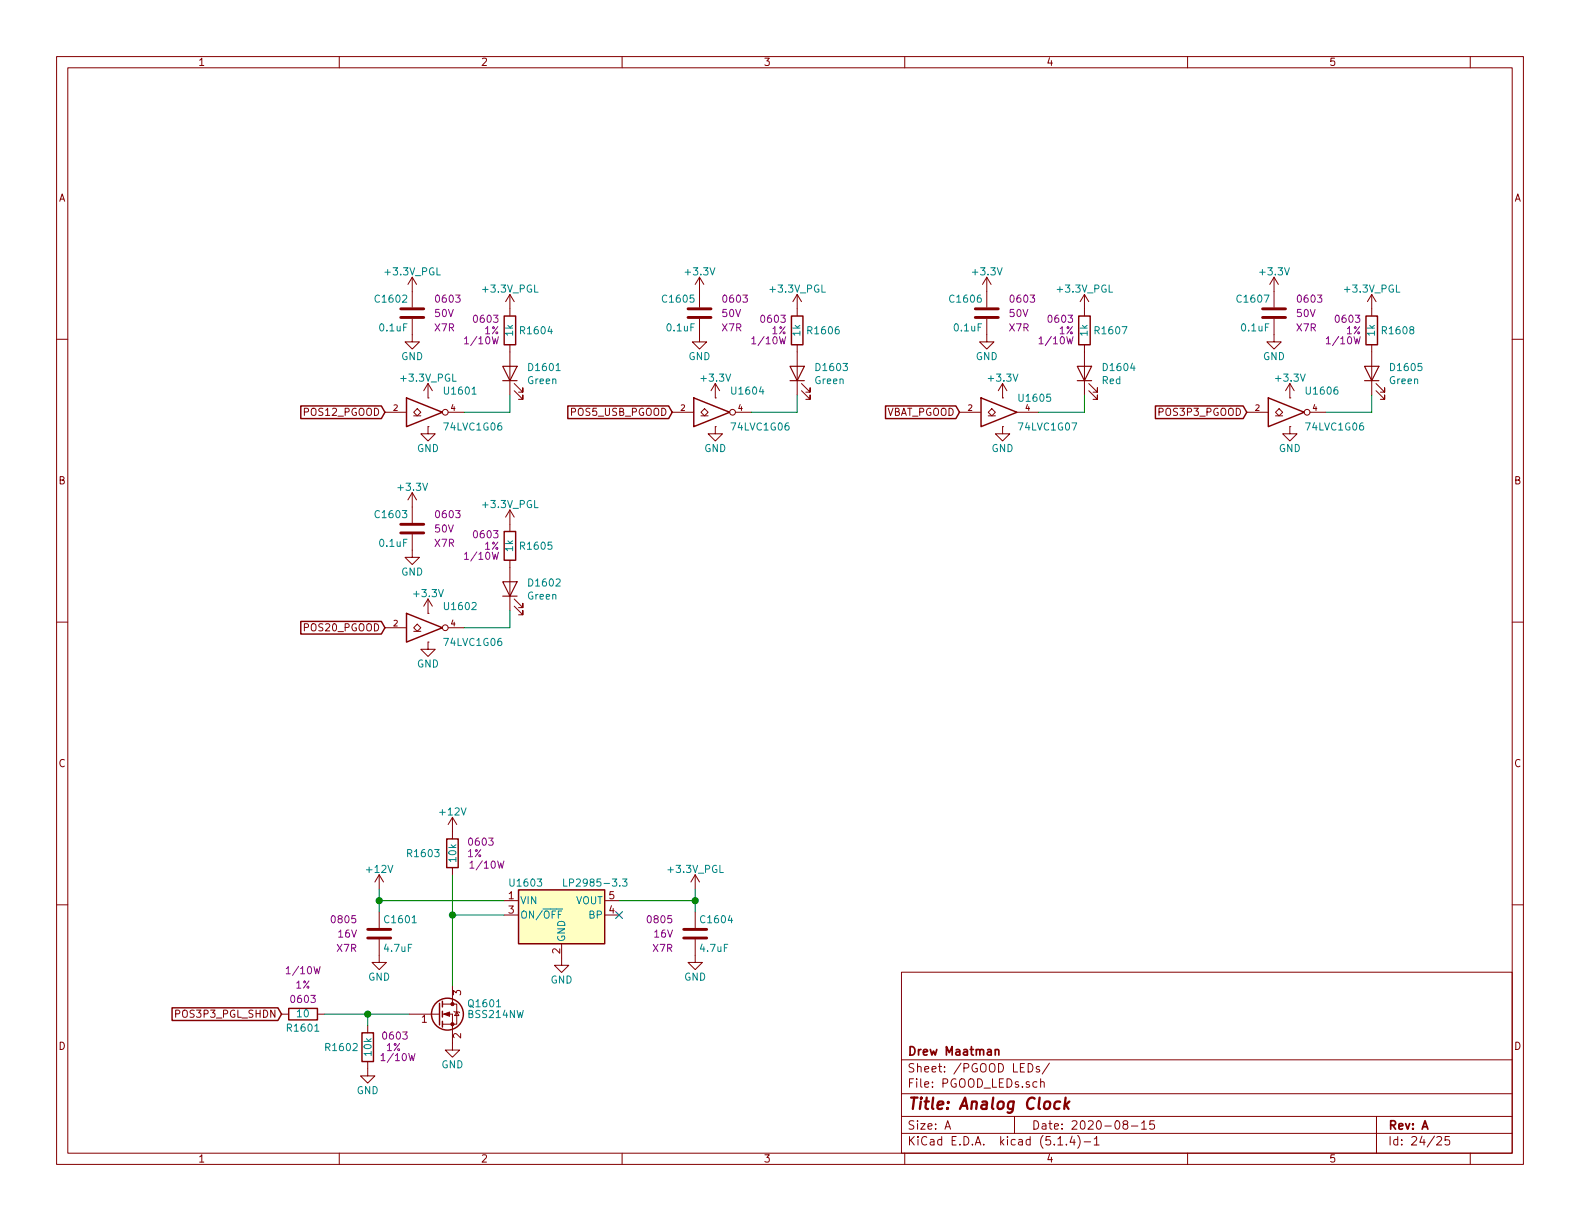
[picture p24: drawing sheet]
EESchema Schematic File Version 4
LIBS:Analog_Clock-cache
EELAYER 30 0
EELAYER END
$Descr A 11000 8500
encoding utf-8
Sheet 23 25
Title "Analog Clock"
Date "2020-08-15"
Rev "A"
Comp "Drew Maatman"
Comment1 ""
Comment2 ""
Comment3 ""
Comment4 ""
$EndDescr
$Comp
L Device:LED D?
U 1 1
P 3550 2600
AR Path="/5BB844FD/5CB89785" Ref="D?"  Part="1" 
AR Path="/5BF346B3/5CB89785" Ref="D?"  Part="1" 
AR Path="/5BAAE1F3/5CB89785" Ref="D?"  Part="1" 
AR Path="/5CAD2D97/5CB89785" Ref="D?"  Part="1" 
AR Path="/5CB7A8BC/5CB89785" Ref="D?"  Part="1" 
AR Path="/5CB7A8C3/5CB89785" Ref="D?"  Part="1" 
AR Path="/5E93CC4E/5CB89785" Ref="D1601"  Part="1" 
F 0 "D1601" V 3589 2483 50  0000 R CNN
F 1 "Green" V 3498 2483 50  0000 R CNN
F 2 "LEDs:LED_0603" H 3550 2600 50  0001 C CNN
F 3 "~" H 3550 2600 50  0001 C CNN
F 4 "754-1121-1-ND" H -1610 -3720 50  0001 C CNN "Digi-Key PN"
	1    3550 2600
	0    -1   -1   0   
$EndComp
Wire Wire Line
	3230 2870 3550 2870
Wire Wire Line
	3550 2870 3550 2750
$Comp
L Custom_Library:R_Custom R?
U 1 1
P 3550 2300
AR Path="/5BAAE1F3/5CB89791" Ref="R?"  Part="1" 
AR Path="/5BAAE1DC/5CB89791" Ref="R?"  Part="1" 
AR Path="/5BAAE16C/5CB89791" Ref="R?"  Part="1" 
AR Path="/5BB844FD/5CB89791" Ref="R?"  Part="1" 
AR Path="/5BF346B3/5CB89791" Ref="R?"  Part="1" 
AR Path="/5CAD2D97/5CB89791" Ref="R?"  Part="1" 
AR Path="/5CB7A8BC/5CB89791" Ref="R?"  Part="1" 
AR Path="/5CB7A8C3/5CB89791" Ref="R?"  Part="1" 
AR Path="/5E93CC4E/5CB89791" Ref="R1604"  Part="1" 
F 0 "R1604" H 3490 2300 50  0000 R CNN
F 1 "1k" V 3550 2300 50  0000 C CNN
F 2 "Resistors_SMD:R_0603" H 3550 2300 50  0001 C CNN
F 3 "" H 3550 2300 50  0001 C CNN
F 4 "0603" H 3620 2380 50  0000 L CNN "display_footprint"
F 5 "1%" H 3620 2300 50  0000 L CNN "Tolerance"
F 6 "1/10W" H 3620 2230 50  0000 L CNN "Wattage"
F 7 "311-1.00KHRCT-ND" H 3850 2700 60  0001 C CNN "Digi-Key PN"
	1    3550 2300
	-1   0    0    -1  
$EndComp
$Comp
L power:GND #PWR?
U 1 1
P 2980 2970
AR Path="/5CB7A8BC/5CB897A9" Ref="#PWR?"  Part="1" 
AR Path="/5CB7A8C3/5CB897A9" Ref="#PWR?"  Part="1" 
AR Path="/5E93CC4E/5CB897A9" Ref="#PWR01609"  Part="1" 
F 0 "#PWR01609" H 2980 2720 50  0001 C CNN
F 1 "GND" H 2980 2820 50  0000 C CNN
F 2 "" H 2980 2970 50  0001 C CNN
F 3 "" H 2980 2970 50  0001 C CNN
	1    2980 2970
	1    0    0    -1  
$EndComp
$Comp
L Custom_Library:C_Custom C?
U 1 1
P 8870 2180
AR Path="/5BAAE1F3/5CB97030" Ref="C?"  Part="1" 
AR Path="/5BAAE1CB/5CB97030" Ref="C?"  Part="1" 
AR Path="/5BE48F98/5CB97030" Ref="C?"  Part="1" 
AR Path="/5CAD2D97/5CB97030" Ref="C?"  Part="1" 
AR Path="/5CB7A8BC/5CB97030" Ref="C?"  Part="1" 
AR Path="/5CB7A8C3/5CB97030" Ref="C?"  Part="1" 
AR Path="/5E93CC4E/5CB97030" Ref="C1607"  Part="1" 
F 0 "C1607" H 8895 2280 50  0000 L CNN
F 1 "0.1uF" H 8895 2080 50  0000 L CNN
F 2 "Capacitors_SMD:C_0603" H 8908 2030 50  0001 C CNN
F 3 "" H 8895 2280 50  0001 C CNN
F 4 "399-7845-1-ND" H 9295 2680 60  0001 C CNN "Digi-Key PN"
F 5 "0603" H 8720 2280 50  0000 R CNN "display_footprint"
F 6 "50V" H 8720 2180 50  0000 R CNN "Voltage"
F 7 "X7R" H 8720 2080 50  0000 R CNN "Dielectric"
	1    8870 2180
	-1   0    0    -1  
$EndComp
$Comp
L Device:LED D?
U 1 1
P 9550 2600
AR Path="/5BB844FD/5CB9703B" Ref="D?"  Part="1" 
AR Path="/5BF346B3/5CB9703B" Ref="D?"  Part="1" 
AR Path="/5BAAE1F3/5CB9703B" Ref="D?"  Part="1" 
AR Path="/5CAD2D97/5CB9703B" Ref="D?"  Part="1" 
AR Path="/5CB7A8BC/5CB9703B" Ref="D?"  Part="1" 
AR Path="/5CB7A8C3/5CB9703B" Ref="D?"  Part="1" 
AR Path="/5E93CC4E/5CB9703B" Ref="D1605"  Part="1" 
F 0 "D1605" V 9589 2483 50  0000 R CNN
F 1 "Green" V 9498 2483 50  0000 R CNN
F 2 "LEDs:LED_0603" H 9550 2600 50  0001 C CNN
F 3 "~" H 9550 2600 50  0001 C CNN
F 4 "754-1121-1-ND" H 4390 -3720 50  0001 C CNN "Digi-Key PN"
	1    9550 2600
	0    -1   -1   0   
$EndComp
Wire Wire Line
	9230 2870 9550 2870
Wire Wire Line
	9550 2870 9550 2750
$Comp
L Custom_Library:R_Custom R?
U 1 1
P 9550 2300
AR Path="/5BAAE1F3/5CB9704B" Ref="R?"  Part="1" 
AR Path="/5BAAE1DC/5CB9704B" Ref="R?"  Part="1" 
AR Path="/5BAAE16C/5CB9704B" Ref="R?"  Part="1" 
AR Path="/5BB844FD/5CB9704B" Ref="R?"  Part="1" 
AR Path="/5BF346B3/5CB9704B" Ref="R?"  Part="1" 
AR Path="/5CAD2D97/5CB9704B" Ref="R?"  Part="1" 
AR Path="/5CB7A8BC/5CB9704B" Ref="R?"  Part="1" 
AR Path="/5CB7A8C3/5CB9704B" Ref="R?"  Part="1" 
AR Path="/5E93CC4E/5CB9704B" Ref="R1608"  Part="1" 
F 0 "R1608" H 9490 2300 50  0000 R CNN
F 1 "1k" V 9550 2300 50  0000 C CNN
F 2 "Resistors_SMD:R_0603" H 9550 2300 50  0001 C CNN
F 3 "" H 9550 2300 50  0001 C CNN
F 4 "0603" H 9620 2380 50  0000 L CNN "display_footprint"
F 5 "1%" H 9620 2300 50  0000 L CNN "Tolerance"
F 6 "1/10W" H 9620 2230 50  0000 L CNN "Wattage"
F 7 "311-1.00KHRCT-ND" H 9850 2700 60  0001 C CNN "Digi-Key PN"
	1    9550 2300
	-1   0    0    -1  
$EndComp
$Comp
L power:+3.3V #PWR?
U 1 1
P 8980 2770
AR Path="/5CB7A8BC/5CB9705F" Ref="#PWR?"  Part="1" 
AR Path="/5CB7A8C3/5CB9705F" Ref="#PWR?"  Part="1" 
AR Path="/5E93CC4E/5CB9705F" Ref="#PWR01631"  Part="1" 
F 0 "#PWR01631" H 8980 2620 50  0001 C CNN
F 1 "+3.3V" H 8980 2910 50  0000 C CNN
F 2 "" H 8980 2770 50  0001 C CNN
F 3 "" H 8980 2770 50  0001 C CNN
	1    8980 2770
	1    0    0    -1  
$EndComp
$Comp
L power:+3.3V #PWR?
U 1 1
P 8870 2030
AR Path="/5CB7A8BC/5CB97069" Ref="#PWR?"  Part="1" 
AR Path="/5CB7A8C3/5CB97069" Ref="#PWR?"  Part="1" 
AR Path="/5E93CC4E/5CB97069" Ref="#PWR01629"  Part="1" 
F 0 "#PWR01629" H 8870 1880 50  0001 C CNN
F 1 "+3.3V" H 8870 2170 50  0000 C CNN
F 2 "" H 8870 2030 50  0001 C CNN
F 3 "" H 8870 2030 50  0001 C CNN
	1    8870 2030
	1    0    0    -1  
$EndComp
$Comp
L power:GND #PWR?
U 1 1
P 8980 2970
AR Path="/5CB7A8BC/5CB97073" Ref="#PWR?"  Part="1" 
AR Path="/5CB7A8C3/5CB97073" Ref="#PWR?"  Part="1" 
AR Path="/5E93CC4E/5CB97073" Ref="#PWR01632"  Part="1" 
F 0 "#PWR01632" H 8980 2720 50  0001 C CNN
F 1 "GND" H 8980 2820 50  0000 C CNN
F 2 "" H 8980 2970 50  0001 C CNN
F 3 "" H 8980 2970 50  0001 C CNN
	1    8980 2970
	1    0    0    -1  
$EndComp
$Comp
L power:GND #PWR?
U 1 1
P 8870 2330
AR Path="/5CB7A8BC/5CB9707D" Ref="#PWR?"  Part="1" 
AR Path="/5CB7A8C3/5CB9707D" Ref="#PWR?"  Part="1" 
AR Path="/5E93CC4E/5CB9707D" Ref="#PWR01630"  Part="1" 
F 0 "#PWR01630" H 8870 2080 50  0001 C CNN
F 1 "GND" H 8870 2180 50  0000 C CNN
F 2 "" H 8870 2330 50  0001 C CNN
F 3 "" H 8870 2330 50  0001 C CNN
	1    8870 2330
	1    0    0    -1  
$EndComp
Text GLabel 2680 2870 0    50   Input ~ 0
POS12_PGOOD
Text GLabel 8680 2870 0    50   Input ~ 0
POS3P3_PGOOD
Text GLabel 6680 2870 0    50   Input ~ 0
VBAT_PGOOD
$Comp
L Custom_Library:C_Custom C?
U 1 1
P 6870 2180
AR Path="/5BAAE1F3/5E3A3719" Ref="C?"  Part="1" 
AR Path="/5BAAE1CB/5E3A3719" Ref="C?"  Part="1" 
AR Path="/5BE48F98/5E3A3719" Ref="C?"  Part="1" 
AR Path="/5CAD2D97/5E3A3719" Ref="C?"  Part="1" 
AR Path="/5CB7A8BC/5E3A3719" Ref="C?"  Part="1" 
AR Path="/5CB7A8C3/5E3A3719" Ref="C?"  Part="1" 
AR Path="/5E93CC4E/5E3A3719" Ref="C1606"  Part="1" 
F 0 "C1606" H 6895 2280 50  0000 L CNN
F 1 "0.1uF" H 6895 2080 50  0000 L CNN
F 2 "Capacitors_SMD:C_0603" H 6908 2030 50  0001 C CNN
F 3 "" H 6895 2280 50  0001 C CNN
F 4 "399-7845-1-ND" H 7295 2680 60  0001 C CNN "Digi-Key PN"
F 5 "0603" H 6720 2280 50  0000 R CNN "display_footprint"
F 6 "50V" H 6720 2180 50  0000 R CNN "Voltage"
F 7 "X7R" H 6720 2080 50  0000 R CNN "Dielectric"
	1    6870 2180
	-1   0    0    -1  
$EndComp
$Comp
L Device:LED D?
U 1 1
P 7550 2600
AR Path="/5BB844FD/5E3A3724" Ref="D?"  Part="1" 
AR Path="/5BF346B3/5E3A3724" Ref="D?"  Part="1" 
AR Path="/5BAAE1F3/5E3A3724" Ref="D?"  Part="1" 
AR Path="/5CAD2D97/5E3A3724" Ref="D?"  Part="1" 
AR Path="/5CB7A8BC/5E3A3724" Ref="D?"  Part="1" 
AR Path="/5CB7A8C3/5E3A3724" Ref="D?"  Part="1" 
AR Path="/5E93CC4E/5E3A3724" Ref="D1604"  Part="1" 
F 0 "D1604" V 7589 2483 50  0000 R CNN
F 1 "Red" V 7498 2483 50  0000 R CNN
F 2 "LEDs:LED_0603" H 7550 2600 50  0001 C CNN
F 3 "~" H 7550 2600 50  0001 C CNN
F 4 "754-1117-1-ND" H 7550 2600 50  0001 C CNN "Digi-Key PN"
	1    7550 2600
	0    -1   -1   0   
$EndComp
Wire Wire Line
	7230 2870 7550 2870
Wire Wire Line
	7550 2870 7550 2750
$Comp
L Custom_Library:R_Custom R?
U 1 1
P 7550 2300
AR Path="/5BAAE1F3/5E3A3734" Ref="R?"  Part="1" 
AR Path="/5BAAE1DC/5E3A3734" Ref="R?"  Part="1" 
AR Path="/5BAAE16C/5E3A3734" Ref="R?"  Part="1" 
AR Path="/5BB844FD/5E3A3734" Ref="R?"  Part="1" 
AR Path="/5BF346B3/5E3A3734" Ref="R?"  Part="1" 
AR Path="/5CAD2D97/5E3A3734" Ref="R?"  Part="1" 
AR Path="/5CB7A8BC/5E3A3734" Ref="R?"  Part="1" 
AR Path="/5CB7A8C3/5E3A3734" Ref="R?"  Part="1" 
AR Path="/5E93CC4E/5E3A3734" Ref="R1607"  Part="1" 
F 0 "R1607" H 7490 2300 50  0000 R CNN
F 1 "1k" V 7550 2300 50  0000 C CNN
F 2 "Resistors_SMD:R_0603" H 7550 2300 50  0001 C CNN
F 3 "" H 7550 2300 50  0001 C CNN
F 4 "0603" H 7620 2380 50  0000 L CNN "display_footprint"
F 5 "1%" H 7620 2300 50  0000 L CNN "Tolerance"
F 6 "1/10W" H 7620 2230 50  0000 L CNN "Wattage"
F 7 "311-1.00KHRCT-ND" H 7850 2700 60  0001 C CNN "Digi-Key PN"
	1    7550 2300
	-1   0    0    -1  
$EndComp
$Comp
L power:+3.3V #PWR?
U 1 1
P 6980 2770
AR Path="/5CB7A8BC/5E3A3748" Ref="#PWR?"  Part="1" 
AR Path="/5CB7A8C3/5E3A3748" Ref="#PWR?"  Part="1" 
AR Path="/5E93CC4E/5E3A3748" Ref="#PWR01626"  Part="1" 
F 0 "#PWR01626" H 6980 2620 50  0001 C CNN
F 1 "+3.3V" H 6980 2910 50  0000 C CNN
F 2 "" H 6980 2770 50  0001 C CNN
F 3 "" H 6980 2770 50  0001 C CNN
	1    6980 2770
	1    0    0    -1  
$EndComp
$Comp
L power:+3.3V #PWR?
U 1 1
P 6870 2030
AR Path="/5CB7A8BC/5E3A3752" Ref="#PWR?"  Part="1" 
AR Path="/5CB7A8C3/5E3A3752" Ref="#PWR?"  Part="1" 
AR Path="/5E93CC4E/5E3A3752" Ref="#PWR01624"  Part="1" 
F 0 "#PWR01624" H 6870 1880 50  0001 C CNN
F 1 "+3.3V" H 6870 2170 50  0000 C CNN
F 2 "" H 6870 2030 50  0001 C CNN
F 3 "" H 6870 2030 50  0001 C CNN
	1    6870 2030
	1    0    0    -1  
$EndComp
$Comp
L power:GND #PWR?
U 1 1
P 6980 2970
AR Path="/5CB7A8BC/5E3A375C" Ref="#PWR?"  Part="1" 
AR Path="/5CB7A8C3/5E3A375C" Ref="#PWR?"  Part="1" 
AR Path="/5E93CC4E/5E3A375C" Ref="#PWR01627"  Part="1" 
F 0 "#PWR01627" H 6980 2720 50  0001 C CNN
F 1 "GND" H 6980 2820 50  0000 C CNN
F 2 "" H 6980 2970 50  0001 C CNN
F 3 "" H 6980 2970 50  0001 C CNN
	1    6980 2970
	1    0    0    -1  
$EndComp
$Comp
L power:GND #PWR?
U 1 1
P 6870 2330
AR Path="/5CB7A8BC/5E3A3766" Ref="#PWR?"  Part="1" 
AR Path="/5CB7A8C3/5E3A3766" Ref="#PWR?"  Part="1" 
AR Path="/5E93CC4E/5E3A3766" Ref="#PWR01625"  Part="1" 
F 0 "#PWR01625" H 6870 2080 50  0001 C CNN
F 1 "GND" H 6870 2180 50  0000 C CNN
F 2 "" H 6870 2330 50  0001 C CNN
F 3 "" H 6870 2330 50  0001 C CNN
	1    6870 2330
	1    0    0    -1  
$EndComp
$Comp
L Custom_Library:74LVC1G06_Power U1601
U 1 1
P 2980 2870
F 0 "U1601" H 3080 3020 50  0000 L CNN
F 1 "74LVC1G06" H 3080 2770 50  0000 L CNN
F 2 "TO_SOT_Packages_SMD:SOT-353_SC-70-5" H 2980 2920 50  0001 C CNN
F 3 "http://www.ti.com/lit/ds/symlink/sn74lvc1g06.pdf" H 2980 2870 50  0001 C CNN
F 4 "296-8484-1-ND" H 2980 2870 50  0001 C CNN "Digi-Key PN"
	1    2980 2870
	1    0    0    -1  
$EndComp
$Comp
L Custom_Library:74LVC1G06_Power U1606
U 1 1
P 8980 2870
F 0 "U1606" H 9080 3020 50  0000 L CNN
F 1 "74LVC1G06" H 9080 2770 50  0000 L CNN
F 2 "TO_SOT_Packages_SMD:SOT-353_SC-70-5" H 8980 2920 50  0001 C CNN
F 3 "http://www.ti.com/lit/ds/symlink/sn74lvc1g06.pdf" H 8980 2870 50  0001 C CNN
F 4 "296-8484-1-ND" H 8980 2870 50  0001 C CNN "Digi-Key PN"
	1    8980 2870
	1    0    0    -1  
$EndComp
$Comp
L Regulator_Linear:LP2985-3.3 U1603
U 1 1
P 3910 6370
F 0 "U1603" H 3660 6595 50  0000 C CNN
F 1 "LP2985-3.3" H 3910 6595 50  0000 L CNN
F 2 "Package_TO_SOT_SMD:SOT-23-5" H 3910 6695 50  0001 C CNN
F 3 "http://www.ti.com/lit/ds/symlink/lp2985.pdf" H 3910 6370 50  0001 C CNN
F 4 "LP2985IM5X-3.3/NOPBCT-ND" H 3910 6370 50  0001 C CNN "Digi-Key PN"
	1    3910 6370
	1    0    0    -1  
$EndComp
$Comp
L Custom_Library:C_Custom C?
U 1 1
P 2870 2180
AR Path="/5BAAE1F3/5F29D78B" Ref="C?"  Part="1" 
AR Path="/5BAAE1CB/5F29D78B" Ref="C?"  Part="1" 
AR Path="/5BE48F98/5F29D78B" Ref="C?"  Part="1" 
AR Path="/5CAD2D97/5F29D78B" Ref="C?"  Part="1" 
AR Path="/5CB7A8BC/5F29D78B" Ref="C?"  Part="1" 
AR Path="/5CB7A8C3/5F29D78B" Ref="C?"  Part="1" 
AR Path="/5E93CC4E/5F29D78B" Ref="C1602"  Part="1" 
F 0 "C1602" H 2895 2280 50  0000 L CNN
F 1 "0.1uF" H 2895 2080 50  0000 L CNN
F 2 "Capacitors_SMD:C_0603" H 2908 2030 50  0001 C CNN
F 3 "" H 2895 2280 50  0001 C CNN
F 4 "399-7845-1-ND" H 3295 2680 60  0001 C CNN "Digi-Key PN"
F 5 "0603" H 2720 2280 50  0000 R CNN "display_footprint"
F 6 "50V" H 2720 2180 50  0000 R CNN "Voltage"
F 7 "X7R" H 2720 2080 50  0000 R CNN "Dielectric"
	1    2870 2180
	-1   0    0    -1  
$EndComp
$Comp
L power:GND #PWR?
U 1 1
P 2870 2330
AR Path="/5CB7A8BC/5F29D797" Ref="#PWR?"  Part="1" 
AR Path="/5CB7A8C3/5F29D797" Ref="#PWR?"  Part="1" 
AR Path="/5E93CC4E/5F29D797" Ref="#PWR01605"  Part="1" 
F 0 "#PWR01605" H 2870 2080 50  0001 C CNN
F 1 "GND" H 2870 2180 50  0000 C CNN
F 2 "" H 2870 2330 50  0001 C CNN
F 3 "" H 2870 2330 50  0001 C CNN
	1    2870 2330
	1    0    0    -1  
$EndComp
$Comp
L power:GND #PWR01616
U 1 1
P 3910 6670
F 0 "#PWR01616" H 3910 6420 50  0001 C CNN
F 1 "GND" H 3910 6520 50  0000 C CNN
F 2 "" H 3910 6670 50  0001 C CNN
F 3 "" H 3910 6670 50  0001 C CNN
	1    3910 6670
	1    0    0    -1  
$EndComp
$Comp
L Custom_Library:C_Custom C?
U 1 1
P 2640 6500
AR Path="/5A0BC776/5F2A55AF" Ref="C?"  Part="1" 
AR Path="/5CB7A8C3/5F2A55AF" Ref="C?"  Part="1" 
AR Path="/5E93CC4E/5F2A55AF" Ref="C1601"  Part="1" 
AR Path="/5E98CF45/5F2A55AF" Ref="C?"  Part="1" 
F 0 "C1601" H 2665 6600 50  0000 L CNN
F 1 "4.7uF" H 2665 6400 50  0000 L CNN
F 2 "Capacitors_SMD:C_0805" H 2678 6350 50  0001 C CNN
F 3 "" H 2665 6600 50  0001 C CNN
F 4 "0805" H 2490 6600 50  0000 R CNN "display_footprint"
F 5 "16V" H 2490 6500 50  0000 R CNN "Voltage"
F 6 "X7R" H 2490 6400 50  0000 R CNN "Dielectric"
F 7 "1276-2970-1-ND" H -3260 1940 50  0001 C CNN "Digi-Key PN"
	1    2640 6500
	1    0    0    -1  
$EndComp
$Comp
L power:GND #PWR?
U 1 1
P 2640 6650
AR Path="/5E98CF45/5F2A55B5" Ref="#PWR?"  Part="1" 
AR Path="/5E93CC4E/5F2A55B5" Ref="#PWR01603"  Part="1" 
F 0 "#PWR01603" H 2640 6400 50  0001 C CNN
F 1 "GND" H 2640 6500 50  0000 C CNN
F 2 "" H 2640 6650 50  0001 C CNN
F 3 "" H 2640 6650 50  0001 C CNN
	1    2640 6650
	1    0    0    -1  
$EndComp
Wire Wire Line
	3510 6270 2640 6270
Wire Wire Line
	2640 6270 2640 6350
$Comp
L power:+12V #PWR01602
U 1 1
P 2640 6190
F 0 "#PWR01602" H 2640 6040 50  0001 C CNN
F 1 "+12V" H 2640 6330 50  0000 C CNN
F 2 "" H 2640 6190 50  0001 C CNN
F 3 "" H 2640 6190 50  0001 C CNN
	1    2640 6190
	1    0    0    -1  
$EndComp
Wire Wire Line
	2640 6190 2640 6270
Connection ~ 2640 6270
$Comp
L Custom_Library:R_Custom R?
U 1 1
P 3150 5940
AR Path="/5BB27BA3/5F2AA15A" Ref="R?"  Part="1" 
AR Path="/5BB27BF7/5F2AA15A" Ref="R?"  Part="1" 
AR Path="/5C1DE17A/5F2AA15A" Ref="R?"  Part="1" 
AR Path="/5C1E3A08/5F2AA15A" Ref="R?"  Part="1" 
AR Path="/5D779AE1/5F2AA15A" Ref="R?"  Part="1" 
AR Path="/5CB7718D/5F2AA15A" Ref="R?"  Part="1" 
AR Path="/5E0DC082/5F2AA15A" Ref="R?"  Part="1" 
AR Path="/5E0F263A/5F2AA15A" Ref="R?"  Part="1" 
AR Path="/5E939D31/5F2AA15A" Ref="R?"  Part="1" 
AR Path="/5E98CF45/5F2AA15A" Ref="R?"  Part="1" 
AR Path="/5E93CC4E/5F2AA15A" Ref="R1603"  Part="1" 
F 0 "R1603" H 3070 5940 50  0000 R CNN
F 1 "10k" V 3150 5940 50  0000 C CNN
F 2 "Resistors_SMD:R_0603" H 3150 5940 50  0001 C CNN
F 3 "" H 3150 5940 50  0001 C CNN
F 4 "0603" H 3250 6020 50  0000 L CNN "display_footprint"
F 5 "1%" H 3250 5940 50  0000 L CNN "Tolerance"
F 6 "1/10W" H 3260 5860 50  0000 L CNN "Wattage"
F 7 "YAG2321CT-ND" H 3450 6340 60  0001 C CNN "Digi-Key PN"
	1    3150 5940
	1    0    0    -1  
$EndComp
Wire Wire Line
	3510 6370 3150 6370
Wire Wire Line
	3150 6370 3150 6090
$Comp
L power:+12V #PWR01612
U 1 1
P 3150 5790
F 0 "#PWR01612" H 3150 5640 50  0001 C CNN
F 1 "+12V" H 3150 5930 50  0000 C CNN
F 2 "" H 3150 5790 50  0001 C CNN
F 3 "" H 3150 5790 50  0001 C CNN
	1    3150 5790
	1    0    0    -1  
$EndComp
$Comp
L power:GND #PWR?
U 1 1
P 3150 7260
AR Path="/5E939EAF/5F2B235E" Ref="#PWR?"  Part="1" 
AR Path="/5E93CC4E/5F2B235E" Ref="#PWR01613"  Part="1" 
F 0 "#PWR01613" H 3150 7010 50  0001 C CNN
F 1 "GND" H 3150 7110 50  0000 C CNN
F 2 "" H 3150 7260 50  0001 C CNN
F 3 "" H 3150 7260 50  0001 C CNN
	1    3150 7260
	1    0    0    -1  
$EndComp
$Comp
L Custom_Library:R_Custom R?
U 1 1
P 2110 7060
AR Path="/5E939EAF/5F2B2368" Ref="R?"  Part="1" 
AR Path="/5E93CC4E/5F2B2368" Ref="R1601"  Part="1" 
F 0 "R1601" V 2010 7060 50  0000 C CNN
F 1 "10" V 2110 7060 50  0000 C CNN
F 2 "Resistors_SMD:R_0603" H 2110 7060 50  0001 C CNN
F 3 "" H 2110 7060 50  0001 C CNN
F 4 "0603" V 2210 7060 50  0000 C CNN "display_footprint"
F 5 "1%" V 2310 7060 50  0000 C CNN "Tolerance"
F 6 "1/10W" V 2410 7060 50  0000 C CNN "Wattage"
F 7 "YAG2321CT-ND" H 2410 7460 60  0001 C CNN "Digi-Key PN"
	1    2110 7060
	0    -1   -1   0   
$EndComp
$Comp
L Custom_Library:R_Custom R?
U 1 1
P 2560 7290
AR Path="/5BAAE1F3/5F2B2372" Ref="R?"  Part="1" 
AR Path="/5BAAE1DC/5F2B2372" Ref="R?"  Part="1" 
AR Path="/5BAAE16C/5F2B2372" Ref="R?"  Part="1" 
AR Path="/5BB844FD/5F2B2372" Ref="R?"  Part="1" 
AR Path="/5C1D5CB6/5F2B2372" Ref="R?"  Part="1" 
AR Path="/5CB0BC26/5F2B2372" Ref="R?"  Part="1" 
AR Path="/5E697920/5F2B2372" Ref="R?"  Part="1" 
AR Path="/5EAE2EF2/5F2B2372" Ref="R?"  Part="1" 
AR Path="/5E939EAF/5F2B2372" Ref="R?"  Part="1" 
AR Path="/5E93CC4E/5F2B2372" Ref="R1602"  Part="1" 
F 0 "R1602" H 2500 7290 50  0000 R CNN
F 1 "10k" V 2560 7290 50  0000 C CNN
F 2 "Resistors_SMD:R_0603" H 2560 7290 50  0001 C CNN
F 3 "" H 2560 7290 50  0001 C CNN
F 4 "0603" H 2750 7370 50  0000 C CNN "display_footprint"
F 5 "1%" H 2740 7290 50  0000 C CNN "Tolerance"
F 6 "1/10W" H 2770 7220 50  0000 C CNN "Wattage"
F 7 "YAG2321CT-ND" H 2860 7690 60  0001 C CNN "Digi-Key PN"
	1    2560 7290
	1    0    0    -1  
$EndComp
$Comp
L power:GND #PWR?
U 1 1
P 2560 7440
AR Path="/5E939EAF/5F2B2378" Ref="#PWR?"  Part="1" 
AR Path="/5E93CC4E/5F2B2378" Ref="#PWR01601"  Part="1" 
F 0 "#PWR01601" H 2560 7190 50  0001 C CNN
F 1 "GND" H 2560 7290 50  0000 C CNN
F 2 "" H 2560 7440 50  0001 C CNN
F 3 "" H 2560 7440 50  0001 C CNN
	1    2560 7440
	1    0    0    -1  
$EndComp
Wire Wire Line
	2850 7060 2560 7060
Wire Wire Line
	2560 7140 2560 7060
Connection ~ 2560 7060
Wire Wire Line
	2560 7060 2260 7060
$Comp
L Transistor_FET:BSS214NW Q?
U 1 1
P 3050 7060
AR Path="/5E939EAF/5F2B2383" Ref="Q?"  Part="1" 
AR Path="/5E93CC4E/5F2B2383" Ref="Q1601"  Part="1" 
F 0 "Q1601" H 3250 7135 50  0000 L CNN
F 1 "BSS214NW" H 3250 7060 50  0000 L CNN
F 2 "Package_TO_SOT_SMD:SOT-323_SC-70" H 3250 6985 50  0001 L CIN
F 3 "https://www.infineon.com/dgdl/Infineon-BSS214NW-DS-v02_02-en.pdf?fileId=db3a30431b3e89eb011b695aebc01bde" H 3050 7060 50  0001 L CNN
F 4 "BSS214NWH6327XTSA1CT-ND" H 3050 7060 50  0001 C CNN "Digi-Key PN"
	1    3050 7060
	1    0    0    -1  
$EndComp
Wire Wire Line
	3150 6860 3150 6370
Connection ~ 3150 6370
NoConn ~ 4310 6370
$Comp
L Custom_Library:C_Custom C?
U 1 1
P 4840 6500
AR Path="/5A0BC776/5F2B6970" Ref="C?"  Part="1" 
AR Path="/5CB7A8C3/5F2B6970" Ref="C?"  Part="1" 
AR Path="/5E93CC4E/5F2B6970" Ref="C1604"  Part="1" 
AR Path="/5E98CF45/5F2B6970" Ref="C?"  Part="1" 
F 0 "C1604" H 4865 6600 50  0000 L CNN
F 1 "4.7uF" H 4865 6400 50  0000 L CNN
F 2 "Capacitors_SMD:C_0805" H 4878 6350 50  0001 C CNN
F 3 "" H 4865 6600 50  0001 C CNN
F 4 "0805" H 4690 6600 50  0000 R CNN "display_footprint"
F 5 "16V" H 4690 6500 50  0000 R CNN "Voltage"
F 6 "X7R" H 4690 6400 50  0000 R CNN "Dielectric"
F 7 "1276-2970-1-ND" H -1060 1940 50  0001 C CNN "Digi-Key PN"
	1    4840 6500
	1    0    0    -1  
$EndComp
$Comp
L power:GND #PWR?
U 1 1
P 4840 6650
AR Path="/5E98CF45/5F2B6976" Ref="#PWR?"  Part="1" 
AR Path="/5E93CC4E/5F2B6976" Ref="#PWR01618"  Part="1" 
F 0 "#PWR01618" H 4840 6400 50  0001 C CNN
F 1 "GND" H 4840 6500 50  0000 C CNN
F 2 "" H 4840 6650 50  0001 C CNN
F 3 "" H 4840 6650 50  0001 C CNN
	1    4840 6650
	1    0    0    -1  
$EndComp
Wire Wire Line
	4840 6270 4840 6350
Wire Wire Line
	4840 6270 4310 6270
$Comp
L Custom_Library:+3.3V_PGL #PWR01617
U 1 1
P 4840 6190
F 0 "#PWR01617" H 4840 6040 50  0001 C CNN
F 1 "+3.3V_PGL" H 4840 6330 50  0000 C CNN
F 2 "" H 4840 6190 50  0001 C CNN
F 3 "" H 4840 6190 50  0001 C CNN
	1    4840 6190
	1    0    0    -1  
$EndComp
Wire Wire Line
	4840 6190 4840 6270
Connection ~ 4840 6270
$Comp
L Custom_Library:+3.3V_PGL #PWR01614
U 1 1
P 3550 2150
F 0 "#PWR01614" H 3550 2000 50  0001 C CNN
F 1 "+3.3V_PGL" H 3550 2290 50  0000 C CNN
F 2 "" H 3550 2150 50  0001 C CNN
F 3 "" H 3550 2150 50  0001 C CNN
	1    3550 2150
	1    0    0    -1  
$EndComp
$Comp
L Custom_Library:+3.3V_PGL #PWR01604
U 1 1
P 2870 2030
F 0 "#PWR01604" H 2870 1880 50  0001 C CNN
F 1 "+3.3V_PGL" H 2870 2170 50  0000 C CNN
F 2 "" H 2870 2030 50  0001 C CNN
F 3 "" H 2870 2030 50  0001 C CNN
	1    2870 2030
	1    0    0    -1  
$EndComp
$Comp
L Custom_Library:+3.3V_PGL #PWR01608
U 1 1
P 2980 2770
F 0 "#PWR01608" H 2980 2620 50  0001 C CNN
F 1 "+3.3V_PGL" H 2980 2910 50  0000 C CNN
F 2 "" H 2980 2770 50  0001 C CNN
F 3 "" H 2980 2770 50  0001 C CNN
	1    2980 2770
	1    0    0    -1  
$EndComp
$Comp
L Custom_Library:+3.3V_PGL #PWR01628
U 1 1
P 7550 2150
F 0 "#PWR01628" H 7550 2000 50  0001 C CNN
F 1 "+3.3V_PGL" H 7550 2290 50  0000 C CNN
F 2 "" H 7550 2150 50  0001 C CNN
F 3 "" H 7550 2150 50  0001 C CNN
	1    7550 2150
	1    0    0    -1  
$EndComp
$Comp
L Custom_Library:+3.3V_PGL #PWR01633
U 1 1
P 9550 2150
F 0 "#PWR01633" H 9550 2000 50  0001 C CNN
F 1 "+3.3V_PGL" H 9550 2290 50  0000 C CNN
F 2 "" H 9550 2150 50  0001 C CNN
F 3 "" H 9550 2150 50  0001 C CNN
	1    9550 2150
	1    0    0    -1  
$EndComp
Text GLabel 1960 7060 0    50   Input ~ 0
POS3P3_PGL_SHDN
$Comp
L Custom_Library:74LVC1G07_Power U1605
U 1 1
P 6980 2870
F 0 "U1605" H 7080 2970 50  0000 L CNN
F 1 "74LVC1G07" H 7080 2770 50  0000 L CNN
F 2 "TO_SOT_Packages_SMD:SOT-353_SC-70-5" H 6980 2870 50  0001 C CNN
F 3 "http://www.ti.com/lit/sg/scyt129e/scyt129e.pdf" H 6980 2870 50  0001 C CNN
F 4 "296-8486-1-ND" H 6980 2870 50  0001 C CNN "Digi-Key PN"
	1    6980 2870
	1    0    0    -1  
$EndComp
$Comp
L Custom_Library:+3.3V_PGL #PWR01615
U 1 1
P 3550 3650
F 0 "#PWR01615" H 3550 3500 50  0001 C CNN
F 1 "+3.3V_PGL" H 3550 3790 50  0000 C CNN
F 2 "" H 3550 3650 50  0001 C CNN
F 3 "" H 3550 3650 50  0001 C CNN
	1    3550 3650
	1    0    0    -1  
$EndComp
$Comp
L Custom_Library:74LVC1G06_Power U1602
U 1 1
P 2980 4370
F 0 "U1602" H 3080 4520 50  0000 L CNN
F 1 "74LVC1G06" H 3080 4270 50  0000 L CNN
F 2 "TO_SOT_Packages_SMD:SOT-353_SC-70-5" H 2980 4420 50  0001 C CNN
F 3 "http://www.ti.com/lit/ds/symlink/sn74lvc1g06.pdf" H 2980 4370 50  0001 C CNN
F 4 "296-8484-1-ND" H 2980 4370 50  0001 C CNN "Digi-Key PN"
	1    2980 4370
	1    0    0    -1  
$EndComp
Text GLabel 2680 4370 0    50   Input ~ 0
POS20_PGOOD
$Comp
L power:GND #PWR?
U 1 1
P 2870 3830
AR Path="/5CB7A8BC/5E1829F1" Ref="#PWR?"  Part="1" 
AR Path="/5CB7A8C3/5E1829F1" Ref="#PWR?"  Part="1" 
AR Path="/5E93CC4E/5E1829F1" Ref="#PWR01607"  Part="1" 
F 0 "#PWR01607" H 2870 3580 50  0001 C CNN
F 1 "GND" H 2870 3680 50  0000 C CNN
F 2 "" H 2870 3830 50  0001 C CNN
F 3 "" H 2870 3830 50  0001 C CNN
	1    2870 3830
	1    0    0    -1  
$EndComp
$Comp
L power:GND #PWR?
U 1 1
P 2980 4470
AR Path="/5CB7A8BC/5E1829E7" Ref="#PWR?"  Part="1" 
AR Path="/5CB7A8C3/5E1829E7" Ref="#PWR?"  Part="1" 
AR Path="/5E93CC4E/5E1829E7" Ref="#PWR01611"  Part="1" 
F 0 "#PWR01611" H 2980 4220 50  0001 C CNN
F 1 "GND" H 2980 4320 50  0000 C CNN
F 2 "" H 2980 4470 50  0001 C CNN
F 3 "" H 2980 4470 50  0001 C CNN
	1    2980 4470
	1    0    0    -1  
$EndComp
$Comp
L power:+3.3V #PWR?
U 1 1
P 2870 3530
AR Path="/5CB7A8BC/5E1829DD" Ref="#PWR?"  Part="1" 
AR Path="/5CB7A8C3/5E1829DD" Ref="#PWR?"  Part="1" 
AR Path="/5E93CC4E/5E1829DD" Ref="#PWR01606"  Part="1" 
F 0 "#PWR01606" H 2870 3380 50  0001 C CNN
F 1 "+3.3V" H 2870 3670 50  0000 C CNN
F 2 "" H 2870 3530 50  0001 C CNN
F 3 "" H 2870 3530 50  0001 C CNN
	1    2870 3530
	1    0    0    -1  
$EndComp
$Comp
L power:+3.3V #PWR?
U 1 1
P 2980 4270
AR Path="/5CB7A8BC/5E1829D3" Ref="#PWR?"  Part="1" 
AR Path="/5CB7A8C3/5E1829D3" Ref="#PWR?"  Part="1" 
AR Path="/5E93CC4E/5E1829D3" Ref="#PWR01610"  Part="1" 
F 0 "#PWR01610" H 2980 4120 50  0001 C CNN
F 1 "+3.3V" H 2980 4410 50  0000 C CNN
F 2 "" H 2980 4270 50  0001 C CNN
F 3 "" H 2980 4270 50  0001 C CNN
	1    2980 4270
	1    0    0    -1  
$EndComp
$Comp
L Custom_Library:R_Custom R?
U 1 1
P 3550 3800
AR Path="/5BAAE1F3/5E1829BF" Ref="R?"  Part="1" 
AR Path="/5BAAE1DC/5E1829BF" Ref="R?"  Part="1" 
AR Path="/5BAAE16C/5E1829BF" Ref="R?"  Part="1" 
AR Path="/5BB844FD/5E1829BF" Ref="R?"  Part="1" 
AR Path="/5BF346B3/5E1829BF" Ref="R?"  Part="1" 
AR Path="/5CAD2D97/5E1829BF" Ref="R?"  Part="1" 
AR Path="/5CB7A8BC/5E1829BF" Ref="R?"  Part="1" 
AR Path="/5CB7A8C3/5E1829BF" Ref="R?"  Part="1" 
AR Path="/5E93CC4E/5E1829BF" Ref="R1605"  Part="1" 
F 0 "R1605" H 3490 3800 50  0000 R CNN
F 1 "1k" V 3550 3800 50  0000 C CNN
F 2 "Resistors_SMD:R_0603" H 3550 3800 50  0001 C CNN
F 3 "" H 3550 3800 50  0001 C CNN
F 4 "0603" H 3620 3880 50  0000 L CNN "display_footprint"
F 5 "1%" H 3620 3800 50  0000 L CNN "Tolerance"
F 6 "1/10W" H 3620 3730 50  0000 L CNN "Wattage"
F 7 "311-1.00KHRCT-ND" H 3850 4200 60  0001 C CNN "Digi-Key PN"
	1    3550 3800
	-1   0    0    -1  
$EndComp
Wire Wire Line
	3550 4370 3550 4250
Wire Wire Line
	3230 4370 3550 4370
$Comp
L Device:LED D?
U 1 1
P 3550 4100
AR Path="/5BB844FD/5E1829AF" Ref="D?"  Part="1" 
AR Path="/5BF346B3/5E1829AF" Ref="D?"  Part="1" 
AR Path="/5BAAE1F3/5E1829AF" Ref="D?"  Part="1" 
AR Path="/5CAD2D97/5E1829AF" Ref="D?"  Part="1" 
AR Path="/5CB7A8BC/5E1829AF" Ref="D?"  Part="1" 
AR Path="/5CB7A8C3/5E1829AF" Ref="D?"  Part="1" 
AR Path="/5E93CC4E/5E1829AF" Ref="D1602"  Part="1" 
F 0 "D1602" V 3589 3983 50  0000 R CNN
F 1 "Green" V 3498 3983 50  0000 R CNN
F 2 "LEDs:LED_0603" H 3550 4100 50  0001 C CNN
F 3 "~" H 3550 4100 50  0001 C CNN
F 4 "754-1121-1-ND" H -1610 -2220 50  0001 C CNN "Digi-Key PN"
	1    3550 4100
	0    -1   -1   0   
$EndComp
$Comp
L Custom_Library:C_Custom C?
U 1 1
P 2870 3680
AR Path="/5BAAE1F3/5E1829A4" Ref="C?"  Part="1" 
AR Path="/5BAAE1CB/5E1829A4" Ref="C?"  Part="1" 
AR Path="/5BE48F98/5E1829A4" Ref="C?"  Part="1" 
AR Path="/5CAD2D97/5E1829A4" Ref="C?"  Part="1" 
AR Path="/5CB7A8BC/5E1829A4" Ref="C?"  Part="1" 
AR Path="/5CB7A8C3/5E1829A4" Ref="C?"  Part="1" 
AR Path="/5E93CC4E/5E1829A4" Ref="C1603"  Part="1" 
F 0 "C1603" H 2895 3780 50  0000 L CNN
F 1 "0.1uF" H 2895 3580 50  0000 L CNN
F 2 "Capacitors_SMD:C_0603" H 2908 3530 50  0001 C CNN
F 3 "" H 2895 3780 50  0001 C CNN
F 4 "399-7845-1-ND" H 3295 4180 60  0001 C CNN "Digi-Key PN"
F 5 "0603" H 2720 3780 50  0000 R CNN "display_footprint"
F 6 "50V" H 2720 3680 50  0000 R CNN "Voltage"
F 7 "X7R" H 2720 3580 50  0000 R CNN "Dielectric"
	1    2870 3680
	-1   0    0    -1  
$EndComp
$Comp
L Custom_Library:+3.3V_PGL #PWR01623
U 1 1
P 5550 2150
F 0 "#PWR01623" H 5550 2000 50  0001 C CNN
F 1 "+3.3V_PGL" H 5550 2290 50  0000 C CNN
F 2 "" H 5550 2150 50  0001 C CNN
F 3 "" H 5550 2150 50  0001 C CNN
	1    5550 2150
	1    0    0    -1  
$EndComp
$Comp
L Custom_Library:74LVC1G06_Power U1604
U 1 1
P 4980 2870
F 0 "U1604" H 5080 3020 50  0000 L CNN
F 1 "74LVC1G06" H 5080 2770 50  0000 L CNN
F 2 "TO_SOT_Packages_SMD:SOT-353_SC-70-5" H 4980 2920 50  0001 C CNN
F 3 "http://www.ti.com/lit/ds/symlink/sn74lvc1g06.pdf" H 4980 2870 50  0001 C CNN
F 4 "296-8484-1-ND" H 4980 2870 50  0001 C CNN "Digi-Key PN"
	1    4980 2870
	1    0    0    -1  
$EndComp
$Comp
L power:+3.3V #PWR?
U 1 1
P 4980 2770
AR Path="/5CB7A8BC/5E9CD1D8" Ref="#PWR?"  Part="1" 
AR Path="/5CB7A8C3/5E9CD1D8" Ref="#PWR?"  Part="1" 
AR Path="/5E93CC4E/5E9CD1D8" Ref="#PWR01621"  Part="1" 
F 0 "#PWR01621" H 4980 2620 50  0001 C CNN
F 1 "+3.3V" H 4980 2910 50  0000 C CNN
F 2 "" H 4980 2770 50  0001 C CNN
F 3 "" H 4980 2770 50  0001 C CNN
	1    4980 2770
	1    0    0    -1  
$EndComp
$Comp
L power:GND #PWR?
U 1 1
P 4870 2330
AR Path="/5CB7A8BC/5E9CCE69" Ref="#PWR?"  Part="1" 
AR Path="/5CB7A8C3/5E9CCE69" Ref="#PWR?"  Part="1" 
AR Path="/5E93CC4E/5E9CCE69" Ref="#PWR01620"  Part="1" 
F 0 "#PWR01620" H 4870 2080 50  0001 C CNN
F 1 "GND" H 4870 2180 50  0000 C CNN
F 2 "" H 4870 2330 50  0001 C CNN
F 3 "" H 4870 2330 50  0001 C CNN
	1    4870 2330
	1    0    0    -1  
$EndComp
$Comp
L power:+3.3V #PWR?
U 1 1
P 4870 2030
AR Path="/5CB7A8BC/5E9CBDE7" Ref="#PWR?"  Part="1" 
AR Path="/5CB7A8C3/5E9CBDE7" Ref="#PWR?"  Part="1" 
AR Path="/5E93CC4E/5E9CBDE7" Ref="#PWR01619"  Part="1" 
F 0 "#PWR01619" H 4870 1880 50  0001 C CNN
F 1 "+3.3V" H 4870 2170 50  0000 C CNN
F 2 "" H 4870 2030 50  0001 C CNN
F 3 "" H 4870 2030 50  0001 C CNN
	1    4870 2030
	1    0    0    -1  
$EndComp
$Comp
L power:GND #PWR?
U 1 1
P 4980 2970
AR Path="/5CB7A8BC/5E9CB67B" Ref="#PWR?"  Part="1" 
AR Path="/5CB7A8C3/5E9CB67B" Ref="#PWR?"  Part="1" 
AR Path="/5E93CC4E/5E9CB67B" Ref="#PWR01622"  Part="1" 
F 0 "#PWR01622" H 4980 2720 50  0001 C CNN
F 1 "GND" H 4980 2820 50  0000 C CNN
F 2 "" H 4980 2970 50  0001 C CNN
F 3 "" H 4980 2970 50  0001 C CNN
	1    4980 2970
	1    0    0    -1  
$EndComp
Text GLabel 4680 2870 0    50   Input ~ 0
POS5_USB_PGOOD
$Comp
L Custom_Library:R_Custom R?
U 1 1
P 5550 2300
AR Path="/5BAAE1F3/5E1D0087" Ref="R?"  Part="1" 
AR Path="/5BAAE1DC/5E1D0087" Ref="R?"  Part="1" 
AR Path="/5BAAE16C/5E1D0087" Ref="R?"  Part="1" 
AR Path="/5BB844FD/5E1D0087" Ref="R?"  Part="1" 
AR Path="/5BF346B3/5E1D0087" Ref="R?"  Part="1" 
AR Path="/5CAD2D97/5E1D0087" Ref="R?"  Part="1" 
AR Path="/5CB7A8BC/5E1D0087" Ref="R?"  Part="1" 
AR Path="/5CB7A8C3/5E1D0087" Ref="R?"  Part="1" 
AR Path="/5E93CC4E/5E1D0087" Ref="R1606"  Part="1" 
F 0 "R1606" H 5490 2300 50  0000 R CNN
F 1 "1k" V 5550 2300 50  0000 C CNN
F 2 "Resistors_SMD:R_0603" H 5550 2300 50  0001 C CNN
F 3 "" H 5550 2300 50  0001 C CNN
F 4 "0603" H 5620 2380 50  0000 L CNN "display_footprint"
F 5 "1%" H 5620 2300 50  0000 L CNN "Tolerance"
F 6 "1/10W" H 5620 2230 50  0000 L CNN "Wattage"
F 7 "311-1.00KHRCT-ND" H 5850 2700 60  0001 C CNN "Digi-Key PN"
	1    5550 2300
	-1   0    0    -1  
$EndComp
Wire Wire Line
	5550 2870 5550 2750
Wire Wire Line
	5230 2870 5550 2870
$Comp
L Device:LED D?
U 1 1
P 5550 2600
AR Path="/5BB844FD/5E1D0077" Ref="D?"  Part="1" 
AR Path="/5BF346B3/5E1D0077" Ref="D?"  Part="1" 
AR Path="/5BAAE1F3/5E1D0077" Ref="D?"  Part="1" 
AR Path="/5CAD2D97/5E1D0077" Ref="D?"  Part="1" 
AR Path="/5CB7A8BC/5E1D0077" Ref="D?"  Part="1" 
AR Path="/5CB7A8C3/5E1D0077" Ref="D?"  Part="1" 
AR Path="/5E93CC4E/5E1D0077" Ref="D1603"  Part="1" 
F 0 "D1603" V 5589 2483 50  0000 R CNN
F 1 "Green" V 5498 2483 50  0000 R CNN
F 2 "LEDs:LED_0603" H 5550 2600 50  0001 C CNN
F 3 "~" H 5550 2600 50  0001 C CNN
F 4 "754-1121-1-ND" H 390 -3720 50  0001 C CNN "Digi-Key PN"
	1    5550 2600
	0    -1   -1   0   
$EndComp
$Comp
L Custom_Library:C_Custom C?
U 1 1
P 4870 2180
AR Path="/5BAAE1F3/5E1D006C" Ref="C?"  Part="1" 
AR Path="/5BAAE1CB/5E1D006C" Ref="C?"  Part="1" 
AR Path="/5BE48F98/5E1D006C" Ref="C?"  Part="1" 
AR Path="/5CAD2D97/5E1D006C" Ref="C?"  Part="1" 
AR Path="/5CB7A8BC/5E1D006C" Ref="C?"  Part="1" 
AR Path="/5CB7A8C3/5E1D006C" Ref="C?"  Part="1" 
AR Path="/5E93CC4E/5E1D006C" Ref="C1605"  Part="1" 
F 0 "C1605" H 4895 2280 50  0000 L CNN
F 1 "0.1uF" H 4895 2080 50  0000 L CNN
F 2 "Capacitors_SMD:C_0603" H 4908 2030 50  0001 C CNN
F 3 "" H 4895 2280 50  0001 C CNN
F 4 "399-7845-1-ND" H 5295 2680 60  0001 C CNN "Digi-Key PN"
F 5 "0603" H 4720 2280 50  0000 R CNN "display_footprint"
F 6 "50V" H 4720 2180 50  0000 R CNN "Voltage"
F 7 "X7R" H 4720 2080 50  0000 R CNN "Dielectric"
	1    4870 2180
	-1   0    0    -1  
$EndComp
$EndSCHEMATC
